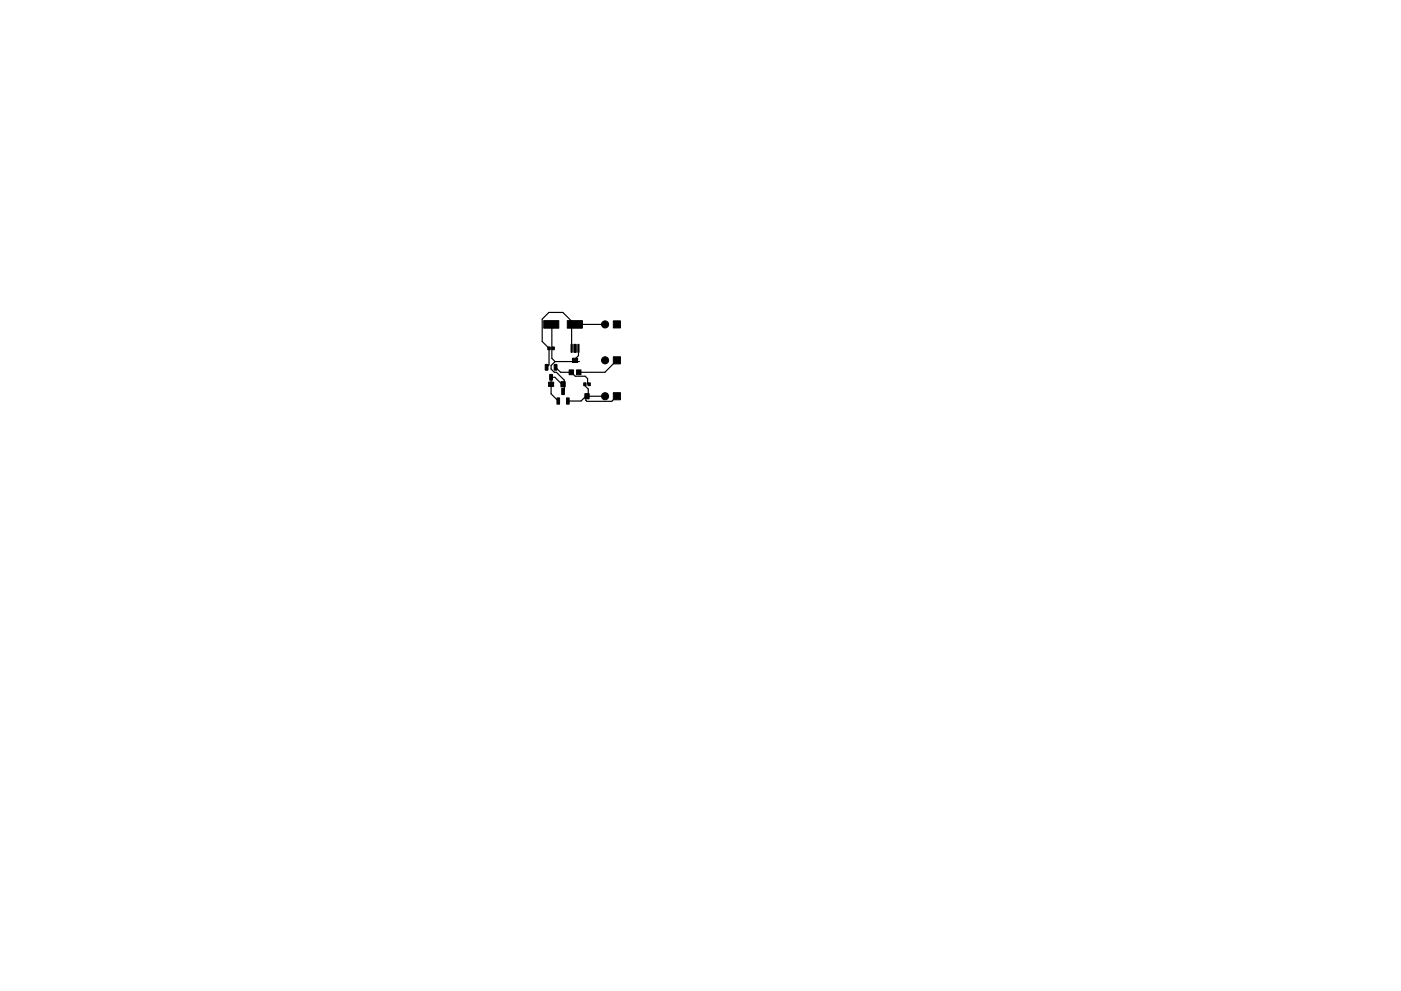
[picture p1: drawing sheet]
<svg xmlns="http://www.w3.org/2000/svg" width="297mm" height="210mm" viewBox="0 0 297 210" stroke-linecap="round" stroke-linejoin="round" font-family="sans-serif">
<g fill="#000" stroke="#000" stroke-width=".21">
<path d="M115.3 68h3.2v1.6h-3.2zM115.6 77.3l.6 .1-.1 1.1h-.5zM116.2 73.6h.5v.6h-.5zM116.6 79.5h.5v1.2l-.6-.1zM117 73.6h.5v.6h-.5zM117.5 77.3l.6 .1-.1 1.1h-.5zM120.3 68h3.2v1.6h-3.2zM121.1 73.1h.2v1.7h-.2zM121.4 76h1.1v.4h-1.1zM121.4 76.5h1.1v.4h-1.1zM120.7 78.5h.9v1h-.9zM121.7 73.1h.5v1.7h-.5z"/>
<path d="M122.5 73.1h.3v1.7h-.3zM122.2 78.5h1v1h-1zM130 68.1h1.5v1.5h-1.5zM130 75.7h1.5v1.5h-1.5zM116.3 81.1h1.1v.4h-1.1zM116.3 81.6h1.1v.4h-1.1zM118.1 84.4h.5v1.3h-.5zM118.9 81h.4v1.1h-.4zM119.5 81h.3v1.1h-.3zM119.1 82.4h.6v1.3h-.6zM120.1 84.4h.6v1.3h-.6zM123.8 81.2h.5v.6h-.5z"/>
<path d="M124 83.5h.4v1.1h-.4zM124.7 81.2h.5v.6h-.5zM124.5 83.5h.4v1.1h-.4zM130 83.3h1.5v1.5h-1.5z"/>
<circle cx="128.3" cy="68.8" r=".75"/>
<circle cx="128.3" cy="76.4" r=".75"/>
<circle cx="128.3" cy="84.1" r=".75"/>
</g>
<path d="M116.9 68.8l.1 .2v7l.7 .7M117.7 76.7l-.9 .9v.7l.7 .7h.5l1.6 1.7v2.1l-.2 .3M117.8 77.9l1 1.1h2.3l.9 .8h2.1l.5 .5v1.2M122.4 69.3l-3.1-3h-2.9l-1.4 1.4v4.8l1.4 1.4v3.5l-.5 .5v-.5M122.6 73.9v1.6l-.7 .7M122.8 76.7h-5.1M128.3 68.8h-6.4l-.7 .7v4.4M130.8 76.4l-2.6 2.6h-5.5M116.8 81.3v-1.3h.8l1.5 1.5M116.8 81.8v1.8l1.6 1.5M124 81.5v.3l.7 .7v1.6h3.6M130.8 84.1l-1.1 1h-5.3l-.2-.2v-.8l-1 1h-2.8" fill="none" stroke="#000" stroke-width=".25"/>
</svg>
